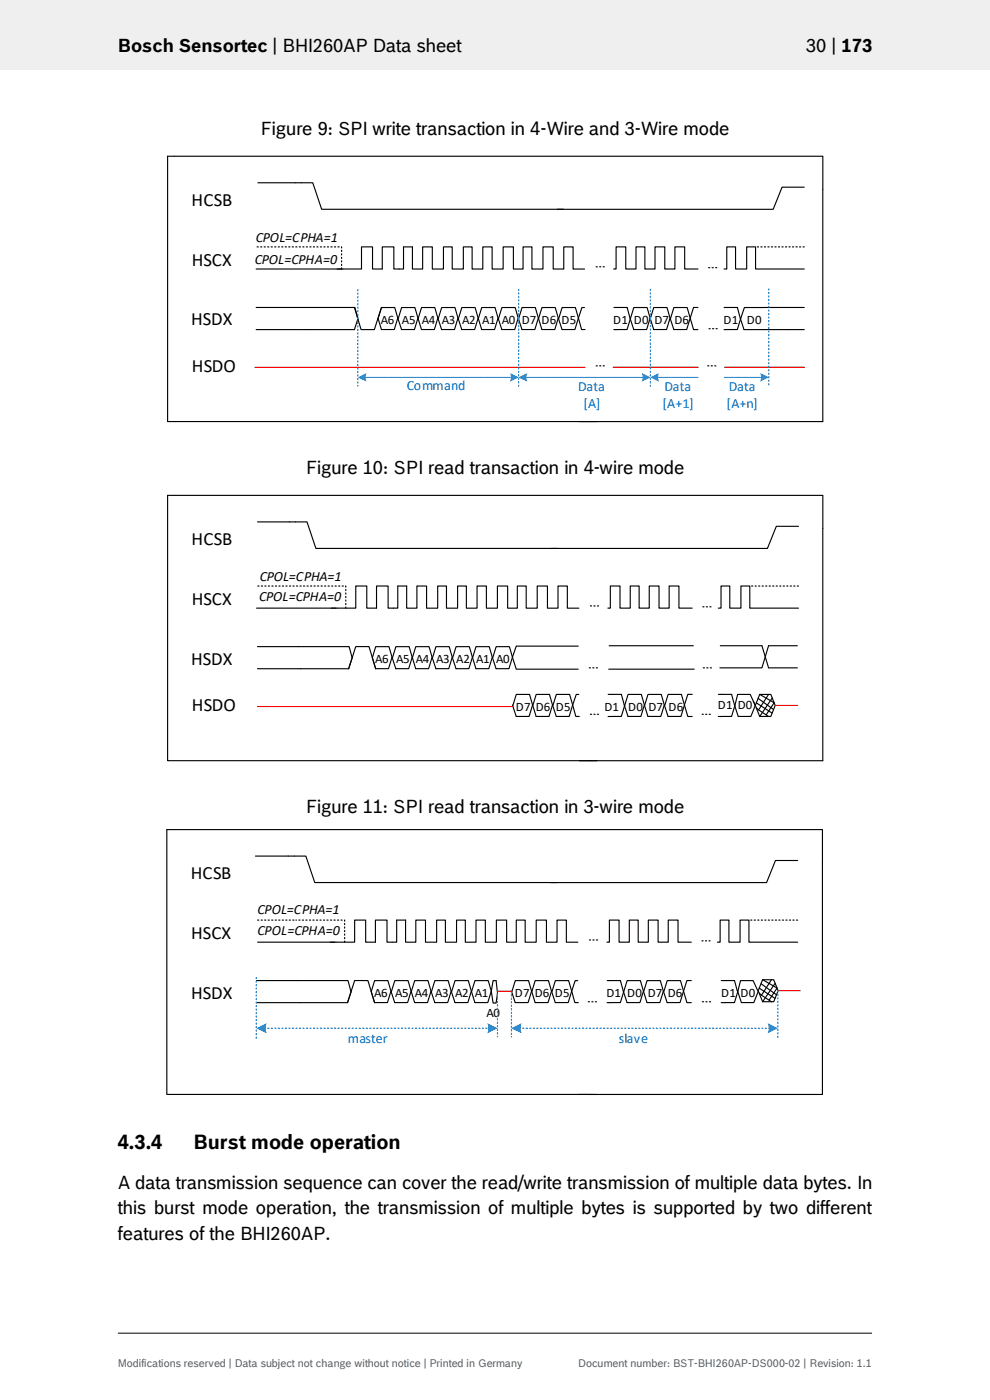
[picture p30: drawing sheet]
<svg xmlns="http://www.w3.org/2000/svg" width="210mm" height="297mm" viewBox="0 0 210 297" stroke-linecap="round" stroke-linejoin="round" font-family="sans-serif">
<defs><g id="words">
<g font-size="4.2">
<text x="25" y="243.8">4.3.4</text>
<text x="41" y="243.8">Burst mode operation</text>
</g>
<g font-size="4">
<text x="40.7" y="43.7">HCSB</text>
<text x="40.7" y="56.4">HSCX</text>
<text x="40.5" y="69.1">HSDX</text>
<text x="40.7" y="78.9">HSDO</text>
<text x="40.7" y="115.7">HCSB</text>
<text x="40.7" y="128.3">HSCX</text>
<text x="40.5" y="141">HSDX</text>
<text x="40.7" y="150.9">HSDO</text>
<text x="40.5" y="186.6">HCSB</text>
<text x="40.5" y="199.2">HSCX</text>
<text x="40.6" y="211.8">HSDX</text>
</g>
<g font-size="3.9">
<text x="25" y="11.1">Bosch Sensortec | BHI260AP Data sheet</text>
<text x="171" y="11.1">30 | 173</text>
<text x="55.3" y="28.7">Figure 9: SPI write transaction in 4-Wire and 3-Wire mode</text>
<text x="64.9" y="100.6">Figure 10: SPI read transaction in 4-wire mode</text>
<text x="64.9" y="172.5">Figure 11: SPI read transaction in 3-wire mode</text>
<text x="25" y="252.3">A data transmission sequence can cover the read/write transmission of multiple data bytes. In</text>
<text x="25" y="257.6">this burst mode operation, the transmission of multiple bytes is supported by two different</text>
<text x="25" y="263">features of the BHI260AP.</text>
</g>
<g font-size="3">
<text x="54.3" y="51.4">CPOL=CPHA=1</text>
<text x="54.1" y="56.1">CPOL=CPHA=0</text>
<text x="55.1" y="123.3">CPOL=CPHA=1</text>
<text x="54.9" y="127.6">CPOL=CPHA=0</text>
<text x="54.7" y="194">CPOL=CPHA=1</text>
<text x="54.7" y="198.4">CPOL=CPHA=0</text>
</g>
<g font-size="3" fill="#0070c0">
<text x="86.3" y="82.8">Command</text>
<text x="122.7" y="82.9">Data</text>
<text x="141" y="82.9">Data</text>
<text x="154.6" y="82.9">Data</text>
<text x="123.7" y="86.5">[A]</text>
<text x="140.6" y="86.5">[A+1]</text>
<text x="154.2" y="86.5">[A+n]</text>
<text x="73.8" y="221.4">master</text>
<text x="131.3" y="221.4">slave</text>
</g>
<g font-size="2.7">
<text x="80.8" y="68.7">A6 A5 A4 A3 A2 A1 A0</text>
<text x="110.7" y="68.7">D7 D6 D5</text>
<text x="130.1" y="68.7">D1 D0</text>
<text x="138.8" y="68.7">D7 D6</text>
<text x="153.5" y="68.7">D1 D0</text>
<text x="79.6" y="140.6">A6 A5 A4 A3 A2 A1 A0</text>
<text x="109.5" y="150.7">D7 D6 D5</text>
<text x="128.2" y="150.7">D1</text>
<text x="133.3" y="150.7">D0 D7 D6</text>
<text x="152.3" y="150.5">D1 D0</text>
<text x="79.4" y="211.4">A6 A5 A4 A3 A2 A1</text>
<text x="103.2" y="215.7">A0</text>
<text x="109.2" y="211.4">D7 D6 D5</text>
<text x="128.6" y="211.4">D1 D0 D7 D6</text>
<text x="153" y="211.4">D1 D0</text>
</g>
<g font-size="2.3" fill="#535f6b">
<text x="25" y="290">Modifications reserved | Data subject not change without notice | Printed in Germany</text>
<text x="122.7" y="290">Document number: BST-BHI260AP-DS000-02 | Revision: 1.1</text>
</g>
</g></defs>
<path d="M0 0h210v14.8h-210z" fill="#efeff0"/>
<path d="M25 282.8h160" fill="none" stroke="#000" stroke-width=".21"/>
<g fill="none" stroke="#000" stroke-width=".24">
<path d="M54.7 38.8h11.7l1.8 5.6h51.3M170.6 39.7h-4.7l-1.9 4.7h-45.8M54.3 57.1h22.4v-4.7h2.3v4.7h2.1v-4.7h2.4v4.7h2.1v-4.7h1.9v4.7h2.2v-4.7h2v4.7h2.4v-4.7h1.8v4.7h2.4v-4.7h1.9v4.7h2.2v-4.7h2v4.7h2.3v-4.7h2.2v4.7h2.1v-4.7h1.8v4.7h2.4v-4.7h2.2v4.7h2.2v-4.7h2v4.7h2.4M130.2 57.1h.5v-4.7h2v4.7h2.2v-4.7h1.9v4.7h2.2v-4.7h2v4.7h2.2v-4.7h2v4.7h2.9M153.6 57.1h.6v-4.7h1.8v4.7h2.4v-4.7h1.9v4.7h10.3M54.3 65.2h21l.6 2.4-.7 2.3h-10.8M54.3 69.9h10.1M75.2 65.2l1.4 4.7h2.8l1.5-4.7M80.9 69.9h2.7l.8-2.4-.7-2.3h-2.8l-.7 2.4 .7 2.3M84.4 67.5l.8 2.4M84.5 67.6l.7-2.4h2.8l.7 2.3-.8 2.4h-2.7M88.7 67.5l.7 2.4h2.7l.8-2.4-.7-2.3h-2.8l-.7 2.4"/>
<path d="M92.9 67.5l.8 2.4M93 67.6l.7-2.4h2.8l.7 2.3-.8 2.4h-2.7M97.2 67.5l.8 2.4M97.3 67.6l.7-2.4h2.8l.6 2.3-.7 2.4h-2.7M101.4 67.5l.8 2.4h2.7l.8-2.4-.7-2.3h-2.8l-.7 2.4M105.7 67.5l.8 2.4M105.8 67.6l.7-2.4h2.8l.6 2.3-.7 2.4h-2.7M109.9 67.5l.8 2.4M110 67.6l.7-2.4h2.9l.6 2.3-.7 2.4h-2.8M114.2 67.5l.8 2.4h2.7l.7-2.4-.6-2.3h-2.8l-.7 2.4M118.4 67.5l.8 2.4M118.5 67.6l.7-2.4h2.9l.6 2.3-.7 2.4h-2.8"/>
<path d="M124 65.2h-.6l-.7 2.3 .7 2.4h.7M130.1 77.9h18M130.2 65.2h2.8l1.4 4.7M134.5 69.9h2.7l.7-2.4-.6-2.3h-2.8l-1.5 4.7h-2.8M137.9 67.5l.8 2.4h2.7l.7-2.4-.6-2.3h-2.8l-.7 2.4M142.1 67.5l.8 2.4M142.2 67.6l.8-2.4h2.8l.6 2.3-.7 2.4h-2.7M148.1 65.2h-1l-.7 2.3 .7 2.4h1M153.6 65.2h2.8M153.8 77.9h16.8M156.4 65.2l1.4 4.7M157.8 69.9h12.8"/>
<path d="M162.2 65.2h8.4M162.2 65.2h-4.3l-1.5 4.7h-2.8M125.2 89.4h-89.6v-56.3h139l-.1 56.3h-51.6"/>
</g>
<path d="M72.5 57.1v-4.7h-18.2M126.5 56.6h1.8M150.3 56.8h1.9M170.6 52.4h-10.3M126.5 77.6h1.8M150.1 77.6h1.9M150.4 69.7h1.9" fill="none" stroke="#000" stroke-width=".25" stroke-dasharray=".2 .5"/>
<path d="M54.1 77.9h70M130.1 77.9h18M153.8 77.9h16.8" fill="none" stroke="#f00" stroke-width=".24"/>
<path d="M75.9 67.6v14.3M75.9 67.6v-6.3M110 67.6v14.3M110 67.6v-6.3M138 67.6v14.3M138 67.6v-6.3M163.1 61.3v20.6" fill="none" stroke="#0070c0" stroke-width=".25" stroke-dasharray=".2 .5"/>
<path d="M77.3 80.1h31.3" fill="none" stroke="#0070c0" stroke-width=".21" stroke-dasharray=".1 .2"/>
<g fill="#0070c0">
<path d="M75.9 80.1l1.9-.9-.3 .7 .3 1.1z" fill-rule="evenodd"/>
<path d="M108.2 79.2l1.8 .9-1.8 .9 .2-1.1z" fill-rule="evenodd"/>
</g>
<path d="M136.6 80.1h-25.2" fill="none" stroke="#0070c0" stroke-width=".21" stroke-dasharray=".1 .2"/>
<g fill="#0070c0">
<path d="M136.1 79.2l1.9 .9-1.9 .9 .2-1.1z" fill-rule="evenodd"/>
<path d="M110 80.1l1.9-.9-.2 .7 .2 1.1z" fill-rule="evenodd"/>
</g>
<path d="M139.4 80.1h8.7" fill="none" stroke="#0070c0" stroke-width=".21" stroke-dasharray=".1 .2"/>
<path d="M138 80.1l1.8-.9-.2 .7 .2 1.1z" fill-rule="evenodd" fill="#0070c0"/>
<path d="M161.7 80.1h-8" fill="none" stroke="#0070c0" stroke-width=".21" stroke-dasharray=".1 .2"/>
<path d="M161.3 79.2l1.8 .9-1.8 .9 .2-1.1z" fill-rule="evenodd" fill="#0070c0"/>
<g fill="none" stroke="#000" stroke-width=".24">
<path d="M54.6 110.7h10.5l1.9 5.6h51.3M169.4 111.7h-4.7l-1.9 4.7h-45.8M54.4 129h21.1v-4.7h2.3v4.7h2.1v-4.7h2.4v4.7h2.1v-4.7h1.9v4.7h2.1v-4.7h2.1v4.7h2.4v-4.7h1.8v4.7h2.4v-4.7h1.8v4.7h2.3v-4.7h2v4.7h2.3v-4.7h2.2v4.7h2v-4.7h1.9v4.7h2.4v-4.7h2.1v4.7h2.3v-4.7h2v4.7h2.4M54.6 137.2h19.5l.6 2.4M74.7 139.6l-.7 2.3M79.7 137.2h2.8l.7 2.2-.8 2.5h-2.7l-.7-2.4zM83.2 139.4l.8 2.5h2.7l.7-2.5-.6-2.2h-2.8l-.7 2.3M87.4 139.4l.8 2.5h2.7l.8-2.5-.7-2.2h-2.8l-.7 2.3M91.7 139.4l.8 2.5h2.7l.7-2.5-.6-2.2h-2.8l-.7 2.3M95.9 139.4l.9 2.5h2.7l.7-2.5-.6-2.2h-2.8l-.8 2.3M100.2 139.4l.8 2.5h2.7l.7-2.5-.6-2.2h-2.8l-.7 2.3M104.4 139.4l.8 2.5"/>
<path d="M104.5 139.5l.7-2.3h2.9l.6 2.2-.7 2.5h-2.8M122.7 137.1h-13.2l-.8 2.3 .8 2.6h13.2M129 129h.5v-4.7h2v4.7h2.2v-4.7h1.9v4.7h2.1v-4.7h2.1v4.7h2.2v-4.7h2v4.7h2.8M129.2 137h17.9M152.4 129h.6v-4.7h1.8v4.7h2.4v-4.7h1.9v4.7h10.3M152.8 137h8.8l1.4 4.7h6.1M169.1 137h-6.1l-1.4 4.7h-8.9M54.6 141.9h8.6M63.2 141.9h10.8M74 141.9l1.5-4.7h2.8l1.4 4.7M108.7 149.6l.8 2.4h2.7l.8-2.4-.7-2.3h-2.8l-.7 2.4M113 149.6l.7 2.4h2.8l.7-2.4-.6-2.3h-2.9l-.7 2.4"/>
<path d="M117.2 149.6l.8 2.4h2.7l.8-2.4-.7-2.3h-2.8l-.7 2.4M122.8 147.3h-.6l-.7 2.3 .7 2.4h.7M129 147.3h2.8M129.1 142h18.2M131.8 147.3l1.4 4.7h2.8l.7-2.4-.6-2.3h-2.9l-1.4 4.7h-2.8M136.7 149.6l.8 2.4h2.7l.7-2.4-.6-2.3h-2.8l-.8 2.4M140.9 149.6l.8 2.4M141 149.7l.7-2.4h2.8l.7 2.3-.7 2.4h-2.8M146.8 147.3h-.9l-.7 2.3 .7 2.4h.9M152.4 147.3h2.8M155.2 147.3l1.4 4.7h2.7l.9-2.3-1-2.4h-2.7l-1.3 4.7h-2.8M125.2 161.4h-89.6v-56.3h139l-.1 56.3h-51.6"/>
</g>
<path d="M73.4 129v-4.7h-18.7M125.2 128.5h1.9M149.1 128.7h1.9M169.4 124.3h-10.3M125 141.7h1.9M125.2 151.5h1.9M149 151.5h1.8M149.2 141.7h1.9" fill="none" stroke="#000" stroke-width=".25" stroke-dasharray=".2 .5"/>
<path d="M54.6 149.9h54.2" fill="none" stroke="#f00" stroke-width=".24"/>
<path d="M161.2 147.3h2.3l1 2.4-1 2.3h-2.3l-1-2.3z" fill="#fff"/>
<g fill="none" stroke="#000" stroke-width=".24">
<path d="M159.8 148.7l.4 1M160.4 149.1l3.4 2.2M160.4 150.2l2.6 1.8M160.8 148.2l3.3 2.3M161.2 147.3h2.3l1 2.4-1 2.3h-2.3l-1-2.3zM161.2 147.3l3 1.8-1.7 2.6M163 147.3l-2.1 3.3M163.8 148.1l-2.6 3.9M54.2 181.6h10.7l1.9 5.6h51.3M54.7 199.9h20.5v-4.7h2.4v4.7h2v-4.7h2.5v4.7h2v-4.7h1.9v4.7h2.2v-4.7h2.1v4.7h2.3v-4.7h1.9v4.7h2.4v-4.7h1.8v4.7h2.3v-4.7h2v4.7h2.3v-4.7h2.2v4.7h2v-4.7h1.9v4.7h2.3v-4.7h2.2v4.7h2.3v-4.7h1.9v4.7h2.5M128.7 199.9h.6v-4.7h2v4.7h2.2v-4.7h1.9v4.7h2.1v-4.7h2.1v4.7h2.2v-4.7h2v4.7h2.9M152.2 199.9h.6v-4.7h1.8v4.7h2.4v-4.7h1.9v4.7h10.3"/>
<path d="M169.2 182.6h-4.7l-1.9 4.6h-45.8M54.4 212.7h8.5M54.4 208h19.4l.7 2.4-.8 2.3M63 212.7h10.7M73.7 212.7l1.5-4.7h2.8l1.5 4.7M79.5 208h2.8l.6 2.3-.7 2.4h-2.7l-.7-2.3zM82.9 210.3l.8 2.4h2.8l.7-2.4-.6-2.3h-2.9l-.7 2.4M87.2 210.3l.8 2.4h2.7l.7-2.4-.6-2.3h-2.8l-.7 2.4M91.4 210.3l.9 2.4h2.7l.7-2.4-.6-2.3h-2.8l-.8 2.4M95.7 210.3l.8 2.4h2.7l.8-2.4-.7-2.3h-2.8l-.7 2.4M100 210.3l.8 2.4h2.7l.7-2.4-.6-2.3h-2.8l-.8 2.4M108.5 210.3l.8 2.4h2.7l.8-2.4-.7-2.3h-2.8l-.7 2.4"/>
<path d="M112.8 210.3l.7 2.4h2.8l.7-2.4-.6-2.3h-2.9l-.7 2.4M117 210.3l.8 2.4h2.7l.8-2.4-.7-2.3h-2.8l-.7 2.4M122.6 208h-.6l-.7 2.3 .6 2.4h.8M128.8 208h2.8M131.6 208l1.4 4.7h2.8l.7-2.4-.6-2.3h-2.9l-1.4 4.7h-2.8M136.5 210.3l.8 2.4h2.7l.7-2.4-.6-2.3h-2.8l-.8 2.4M140.7 210.3l.8 2.4h2.8l.7-2.4-.6-2.3h-2.9l-.7 2.4M146.7 208h-1l-.7 2.3 .7 2.4h1M153 208h2.8M155.8 208l.6 2.3M156.4 210.1l.8 2.4M157.2 212.7h2.7l.9-2.3-1-2.4h-2.7l-1.3 4.7h-2.8"/>
<path d="M125.1 232.2h-89.7v-56.2h139.1v56.2h-51.7"/>
</g>
<path d="M164.5 149.7h4.6" fill="none" stroke="#f00" stroke-width=".24"/>
<path d="M73.1 199.9v-4.7h-10.3M125 199.4h1.9M148.9 199.6h1.9M169.2 195.2h-10.3M149 212.5h1.9" fill="none" stroke="#000" stroke-width=".25" stroke-dasharray=".2 .5"/>
<path d="M108.5 210.3v9.7" fill="none" stroke="#0070c0" stroke-width=".25" stroke-dasharray=".2 .5"/>
<path d="M161.8 207.8h2.3l1 2.4-1 2.3h-2.3l-1-2.3z" fill="#fff"/>
<path d="M161.1 209.6l3.3 2.2M161.1 210.7l2.6 1.8M161.4 208.7l3.3 2.3M161.8 207.9h2.3l1 2.3-1 2.3h-2.3l-1-2.3zM161.8 207.8l3 1.8-1.7 2.6M163.7 207.8l-2.2 3.3M164.4 208.6l-2.6 3.9" fill="none" stroke="#000" stroke-width=".24"/>
<path d="M165.1 210.2h4.7" fill="none" stroke="#f00" stroke-width=".24"/>
<path d="M124.8 212.5h1.9" fill="none" stroke="#000" stroke-width=".25" stroke-dasharray=".2 .5"/>
<path d="M56.1 218.1h47.8M165 210.2v10.3" fill="none" stroke="#0070c0" stroke-width=".25" stroke-dasharray=".2 .5"/>
<g fill="#0070c0">
<path d="M54.4 218.1l2.2-1a2.41 2.41 0 0 0 0 2.1z" fill-rule="evenodd"/>
<path d="M103.4 217.1l2.1 1-2.1 1.1a2.41 2.41 0 0 0 0-2.1z" fill-rule="evenodd"/>
</g>
<path d="M110.1 218.1h53.3" fill="none" stroke="#0070c0" stroke-width=".25" stroke-dasharray=".2 .5"/>
<g fill="#0070c0">
<path d="M108.5 218.1l2.2-1a2.41 2.41 0 0 0 0 2.1z" fill-rule="evenodd"/>
<path d="M162.9 217.1l2.1 1-2.1 1.1a2.41 2.41 0 0 0 0-2.1z" fill-rule="evenodd"/>
</g>
<path d="M104.6 208h.6l.3 2.7-.3 2.1h-.6l-.4-2.5z" fill="none" stroke="#000" stroke-width=".24"/>
<path d="M54.4 207.4v13.1M105.5 210.2v9.7" fill="none" stroke="#0070c0" stroke-width=".25" stroke-dasharray=".2 .5"/>
<path d="M105.5 210.3h3.1" fill="none" stroke="#f00" stroke-width=".24"/>
<path d="M54.7 195.2h7.7" fill="none" stroke="#000" stroke-width=".25" stroke-dasharray=".2 .5"/>
<use href="#words"/>
</svg>
